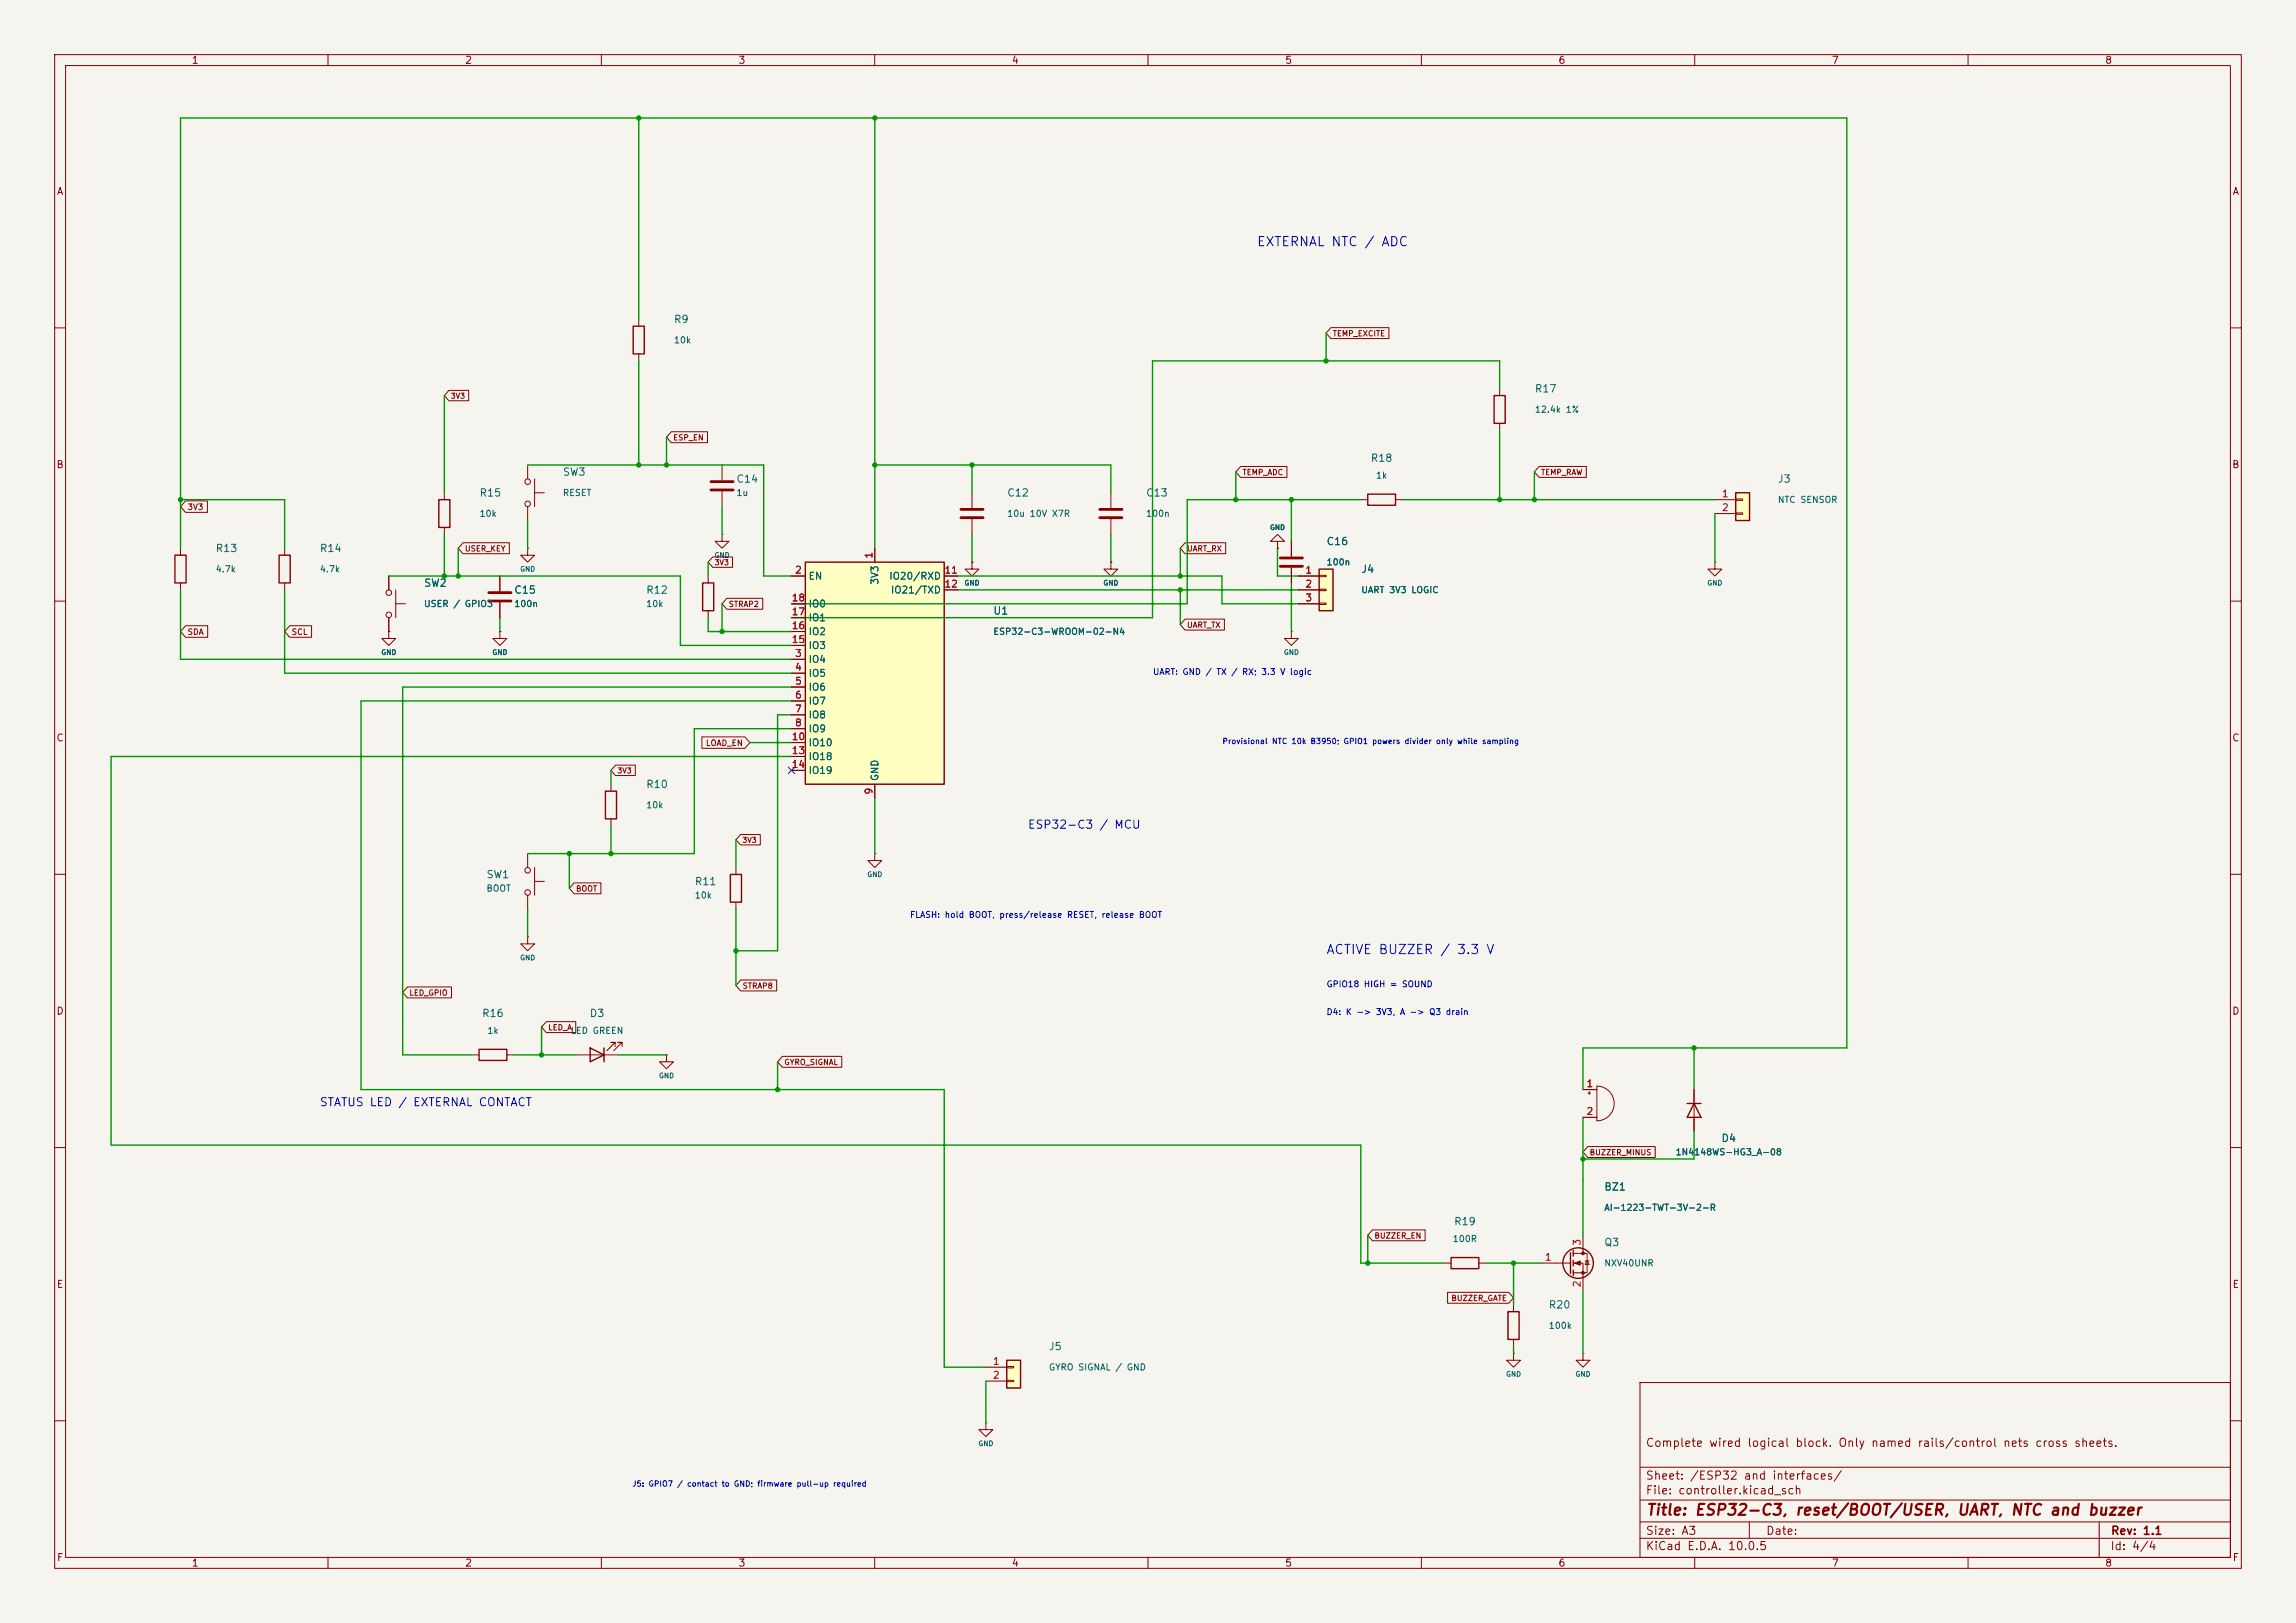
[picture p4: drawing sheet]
<svg xmlns="http://www.w3.org/2000/svg" width="420mm" height="297mm" viewBox="0 0 420 297" stroke-linecap="round" stroke-linejoin="round" font-family="sans-serif">
<defs><g id="words">
<text font-size="2" fill="#840000" x="301" y="277.8">Title: ESP32-C3, reset/BOOT/USER, UART, NTC and buzzer</text>
<g font-size="1.7" fill="#0000c2">
<text x="229.8" y="45.5">EXTERNAL NTC / ADC</text>
<text x="242.5" y="175">ACTIVE BUZZER / 3.3 V</text>
</g>
<g font-size="1.5" fill="#0000c2">
<text x="187.9" y="152">ESP32-C3 / MCU</text>
<text x="58.4" y="202.8">STATUS LED / EXTERNAL CONTACT</text>
</g>
<g font-size="1.5" fill="#840000">
<text x="300.9" y="265.1">Complete wired logical block. Only named rails/control nets cross sheets.</text>
<text x="300.9" y="273.8">File: controller.kicad_sch</text>
<text x="300.9" y="271.1">Sheet: /ESP32 and interfaces/</text>
<text x="300.9" y="281.2">Size: A3</text>
<text x="322.9" y="281.2">Date:</text>
<text x="386" y="281.2">Rev: 1.1</text>
<text x="300.9" y="284">KiCad E.D.A. 10.0.5</text>
<text x="385.9" y="284">Id: 4/4</text>
</g>
<g font-size="1.3" fill="#840000">
<text x="35" y="12">1</text>
<text x="85" y="12">2</text>
<text x="135" y="12">3</text>
<text x="185" y="12">4</text>
<text x="235" y="12">5</text>
<text x="285" y="12">6</text>
<text x="335" y="12">7</text>
<text x="385" y="12">8</text>
<text x="10.3" y="36">A</text>
<text x="408.3" y="36">A</text>
<text x="10.2" y="86">B</text>
<text x="408.2" y="86">B</text>
<text x="10.2" y="136">C</text>
<text x="408.2" y="136">C</text>
<text x="10.2" y="186">D</text>
<text x="408.2" y="186">D</text>
<text x="10.3" y="236">E</text>
<text x="408.3" y="236">E</text>
<text x="10.3" y="286">F</text>
<text x="35" y="287">1</text>
<text x="85" y="287">2</text>
<text x="135" y="287">3</text>
<text x="185" y="287">4</text>
<text x="235" y="287">5</text>
<text x="285" y="287">6</text>
<text x="335" y="287">7</text>
<text x="385" y="287">8</text>
<text x="408.3" y="286">F</text>
</g>
<g font-size="1.3" fill="#006464">
<text x="123.2" y="59.4">R9</text>
<text x="280.7" y="72.1">R17</text>
<text x="102.9" y="87.4">SW3</text>
<text x="134.6" y="88.7">C14</text>
<text x="250.6" y="84.8">R18</text>
<text x="325.1" y="88.7">J3</text>
<text x="87.6" y="91.2">R15</text>
<text x="184.1" y="91.2">C12</text>
<text x="209.5" y="91.2">C13</text>
<text x="39.4" y="101.4">R13</text>
<text x="58.4" y="101.4">R14</text>
<text x="242.6" y="100.1">C16</text>
<text x="77.5" y="107.7">SW2</text>
<text x="147.8" y="106.4">EN</text>
<text x="161" y="107.1" transform="rotate(-90 161 107.1)">3V3</text>
<text x="162.6" y="106.4">IO20/RXD</text>
<text x="248.9" y="105.2">J4</text>
<text x="94" y="109">C15</text>
<text x="118.1" y="109">R12</text>
<text x="147.8" y="114">IO1</text>
<text x="147.8" y="111.5">IO0</text>
<text x="162.9" y="108.9">IO21/TXD</text>
<text x="181.6" y="112.8">U1</text>
<text x="147.8" y="119.1">IO3</text>
<text x="147.8" y="116.5">IO2</text>
<text x="147.8" y="121.6">IO4</text>
<text x="147.8" y="124.2">IO5</text>
<text x="147.8" y="126.7">IO6</text>
<text x="147.8" y="129.2">IO7</text>
<text x="147.8" y="131.8">IO8</text>
<text x="147.8" y="134.3">IO9</text>
<text x="147.8" y="136.9">IO10</text>
<text x="147.8" y="139.4">IO18</text>
<text x="147.8" y="141.9">IO19</text>
<text x="161" y="143" transform="rotate(-90 161 143)">GND</text>
<text x="118.1" y="144.5">R10</text>
<text x="88.9" y="161">SW1</text>
<text x="127" y="162.3">R11</text>
<text x="88.1" y="186.4">R16</text>
<text x="107.8" y="186.4">D3</text>
<text x="314.8" y="209.3">D4</text>
<text x="293.4" y="218.2">BZ1</text>
<text x="265.9" y="224.5">R19</text>
<text x="293.4" y="228.4">Q3</text>
<text x="283.2" y="239.8">R20</text>
<text x="191.8" y="247.4">J5</text>
</g>
<g font-size="1.3" fill="#a90000">
<text x="314.9" y="91.3">1</text>
<text x="314.9" y="93.8">2</text>
<text x="145.3" y="105.3">2</text>
<text x="159.9" y="102.3" transform="rotate(-90 159.9 102.3)">1</text>
<text x="172.7" y="105.3">11</text>
<text x="172.7" y="107.8">12</text>
<text x="238.7" y="105.3">1</text>
<text x="238.7" y="107.8">2</text>
<text x="144.7" y="112.9">17</text>
<text x="144.7" y="110.4">18</text>
<text x="238.7" y="110.4">3</text>
<text x="144.7" y="118">15</text>
<text x="144.7" y="115.4">16</text>
<text x="145.3" y="120.5">3</text>
<text x="145.3" y="123.1">4</text>
<text x="145.3" y="125.6">5</text>
<text x="145.3" y="128.1">6</text>
<text x="145.3" y="130.7">7</text>
<text x="144.7" y="135.8">10</text>
<text x="145.3" y="133.2">8</text>
<text x="144.7" y="138.3">13</text>
<text x="144.7" y="140.8">14</text>
<text x="159.9" y="145.5" transform="rotate(-90 159.9 145.5)">9</text>
<text x="290.1" y="199.3">1</text>
<text x="290.1" y="204.3">2</text>
<text x="282.5" y="231">1</text>
<text x="289.4" y="228.1" transform="rotate(-90 289.4 228.1)">3</text>
<text x="289.4" y="235.7" transform="rotate(-90 289.4 235.7)">2</text>
<text x="181.5" y="250.1">1</text>
<text x="181.5" y="252.6">2</text>
</g>
<g font-size="1.2" fill="#006464">
<text x="123.2" y="63.1">10k</text>
<text x="280.7" y="75.8">12.4k 1%</text>
<text x="251.6" y="87.9">1k</text>
<text x="87.6" y="94.9">10k</text>
<text x="102.9" y="91">RESET</text>
<text x="134.6" y="91">1u</text>
<text x="184.1" y="94.9">10u 10V X7R</text>
<text x="209.5" y="94.9">100n</text>
<text x="325.1" y="92.3">NTC SENSOR</text>
<text x="39.4" y="105">4.7k</text>
<text x="58.4" y="105">4.7k</text>
<text x="242.6" y="103.7">100n</text>
<text x="77.5" y="111.4">USER / GPIO3</text>
<text x="94" y="111.4">100n</text>
<text x="118.1" y="111.4">10k</text>
<text x="248.9" y="108.8">UART 3V3 LOGIC</text>
<text x="181.6" y="116.4">ESP32-C3-WROOM-02-N4</text>
<text x="118.1" y="148.2">10k</text>
<text x="88.9" y="163.4">BOOT</text>
<text x="127" y="164.7">10k</text>
<text x="89" y="189.5">1k</text>
<text x="104.3" y="189.5">LED GREEN</text>
<text x="306.4" y="211.7">1N4148WS-HG3_A-08</text>
<text x="293.4" y="221.9">AI-1223-TWT-3V-2-R</text>
<text x="265.6" y="227.6">100R</text>
<text x="293.4" y="232">NXV40UNR</text>
<text x="283.2" y="243.4">100k</text>
<text x="191.8" y="251.1">GYRO SIGNAL / GND</text>
</g>
<g font-size="1.1" fill="#840000">
<text x="34.2" y="93.6">3V3</text>
<text x="34.2" y="116.4">SDA</text>
<text x="53.2" y="116.4">SCL</text>
<text x="129" y="136.8">LOAD_EN</text>
</g>
<g font-size="1.1" fill="#0000c2">
<text x="210.8" y="123.8">UART: GND / TX / RX; 3.3 V logic</text>
<text x="166.4" y="168.2">FLASH: hold BOOT, press/release RESET, release BOOT</text>
<text x="242.6" y="180.9">GPIO18 HIGH = SOUND</text>
<text x="242.6" y="186">D4: K -&gt; 3V3, A -&gt; Q3 drain</text>
</g>
<g font-size="1" fill="#840000">
<text x="243.7" y="61.8">TEMP_EXCITE</text>
<text x="82.4" y="73.2">3V3</text>
<text x="123" y="80.8">ESP_EN</text>
<text x="227.2" y="87.2">TEMP_ADC</text>
<text x="281.8" y="87.2">TEMP_RAW</text>
<text x="84.9" y="101.2">USER_KEY</text>
<text x="217" y="101.2">UART_RX</text>
<text x="130.6" y="103.7">3V3</text>
<text x="133.2" y="111.3">STRAP2</text>
<text x="217" y="115.1">UART_TX</text>
<text x="112.8" y="141.8">3V3</text>
<text x="135.7" y="154.5">3V3</text>
<text x="105.3" y="163.4">BOOT</text>
<text x="74.8" y="182.4">LED_GPIO</text>
<text x="135.7" y="181.2">STRAP8</text>
<text x="100.2" y="188.8">LED_A</text>
<text x="143.4" y="195.1">GYRO_SIGNAL</text>
<text x="290.7" y="211.6">BUZZER_MINUS</text>
<text x="251.3" y="226.9">BUZZER_EN</text>
<text x="265.4" y="238.3">BUZZER_GATE</text>
</g>
<g font-size="1" fill="#0000c2">
<text x="223.5" y="136.4">Provisional NTC 10k B3950; GPIO1 powers divider only while sampling</text>
<text x="115.6" y="272.3">J5: GPIO7 / contact to GND; firmware pull-up required</text>
</g>
<g font-size=".9" fill="#006464">
<text x="232.2" y="97.2">GND</text>
<text x="95.1" y="104.8">GND</text>
<text x="130.6" y="102.3">GND</text>
<text x="176.3" y="107.4">GND</text>
<text x="201.7" y="107.4">GND</text>
<text x="312.2" y="107.4">GND</text>
<text x="69.7" y="120.1">GND</text>
<text x="90" y="120.1">GND</text>
<text x="234.8" y="120.1">GND</text>
<text x="158.6" y="160.7">GND</text>
<text x="95.1" y="175.9">GND</text>
<text x="120.5" y="197.5">GND</text>
<text x="275.4" y="252.1">GND</text>
<text x="288.1" y="252.1">GND</text>
<text x="178.9" y="264.8">GND</text>
</g>
</g></defs>
<path d="M0 0h420v297h-420z" fill="#f5f4ef" stroke="#f5f4ef" stroke-width=".18"/>
<g fill="none" stroke="#840000" stroke-width=".18">
<path d="M10 10h400v277h-400zM12 12h396v273h-396zM60 10v2M110 10v2M160 10v2M210 10v2M260 10v2M310 10v2M360 10v2M10 60h2M274.3 71.1v1.3M274.3 77.5v1.2"/>
<path d="M408 60h2M132.1 85.1v2.8M132.1 89.9v2.8M177.8 90.2v2.8M177.8 95v2.8M236.2 99.1v2.8M10 110h2M33 100.3v1.3M33 106.7v1.3M52.1 100.3v1.3M52.1 106.7v1.3M177.8 102.9v1.2h1.3l-1.3 1.3-1.3-1.3h1.3"/>
<path d="M177.8 102.9h.1M236.2 103.9v2.8M313.7 102.9v1.2h1.3l-1.3 1.3-1.3-1.3h1.3M313.7 102.9h.1M408 110h2M10 160h2M408 160h2M289.6 199.4h2.5M290.7 199.8v.5M292.1 198.8a3.2 3.2 0 0 1 3.2 3.1 3.2 3.2 0 0 1-3.2 3.2zM309.9 199.4v7.6M10 210h2"/>
<path d="M289.6 204.5h2.5M290.4 200h.6M408 210h2M264.2 231.1h1.2M270.5 231.1h1.3M300 253h108v32h-108zM10 260h2M300 278.5h108M300 274.5h108M300 268.5h108M320 278.5v3M384 278.5v6.5"/>
<path d="M408 260h2M60 285v2M110 285v2M160 285v2M210 285v2M260 285v2M300 281.5h108M310 285v2M360 285v2"/>
</g>
<path d="M273.3 72.4h2v5.1h-2zM32 101.6h2v5.1h-2zM51.1 101.6h2v5.1h-2zM308.6 201.9h2.5M309.9 201.9l1.2 2.6h-2.5zM265.4 230.1h5.1v2.1h-5.1z" fill="none" stroke="#840000" stroke-width=".25"/>
<path d="M130 88.1h4.1M130 89.7h4.1M175.8 93.2h4M175.8 94.7h4M234.2 102.1h4.1M234.2 103.6h4.1" fill="none" stroke="#840000" stroke-width=".51"/>
<path d="M317.5 90.2h2.5v5.1h-2.5z" fill="#ffffc2"/>
<g fill="none" stroke="#840000" stroke-width=".25">
<path d="M80.3 91.4h2v5.1h-2zM250.2 90.4h5.1v2.1h-5.1zM317.5 90.2h2.5v5.1h-2.5zM133.6 160h2v5.1h-2zM287.3 229.2v3.8M287.8 228.9v1M287.8 230.6v1M287.8 232.4v1M275.8 240h2.1v5.1h-2.1z"/>
<circle cx="288.7" cy="231.1" r="2.79"/>
</g>
<g fill="none" stroke="#840000" stroke-width=".18">
<path d="M81.3 90.2v1.2M81.3 96.5v1.3M96.5 85.1v2.5M96.5 92.7v2.6M97.8 90.2h1.8M97.8 87.6v5.1M203.2 90.2v2.8M203.2 95v2.8M248.9 91.4h1.3M255.3 91.4h1.2M313.7 91.4h3.8M313.7 94h3.8"/>
<path d="M317.5 91.3h1.3v.3h-1.3zM317.5 93.9h1.3v.2h-1.3zM71.1 105.4v2.6M71.1 113v2.6M72.4 110.5h1.8M72.4 108v5M203.2 102.9v1.2h1.3l-1.3 1.3-1.3-1.3h1.3M203.2 102.9h.1M134.6 158.8v1.2M134.6 165.1v1.3M121.9 193v1.3h1.3l-1.3 1.3-1.3-1.3h1.3M121.9 193h.1"/>
<path d="M276.9 238.8v1.2M281.9 231.1h5.4M287.8 229.4h2.5v3.5h-2.5M287.8 231.1h1.8v5.1M289.6 226.1v3.3M289.9 230.8h.8M290.3 230.8l.4 .6h-.8zM276.9 247.6v1.3h1.2l-1.2 1.3-1.3-1.3h1.3M276.9 247.6h.1M276.9 245.1v1.3M289.6 247.6v1.3h1.2l-1.2 1.3-1.3-1.3h1.3M289.6 247.6h.1"/>
<path d="M180.3 260.3v1.3h1.3l-1.3 1.3-1.2-1.3h1.2M180.3 260.3h.1"/>
<circle cx="96.5" cy="92.2" r=".51"/>
<circle cx="96.5" cy="88.1" r=".51"/>
<circle cx="71.1" cy="108.5" r=".51"/>
<circle cx="71.1" cy="112.5" r=".51"/>
</g>
<path d="M201.2 93.2h4M201.2 94.7h4" fill="none" stroke="#840000" stroke-width=".51"/>
<g fill="#840000" stroke="#840000" stroke-width=".18">
<path d="M288 231.1l1.1-.3v.7z"/>
<circle cx="289.6" cy="229.4" r=".25"/>
<circle cx="289.6" cy="232.9" r=".25"/>
</g>
<path d="M184.1 248.9h2.6v5.1h-2.6z" fill="#ffffc2"/>
<path d="M128.5 106.7h2.1v5.1h-2.1zM107.9 191.8l2.6 1.2-2.6 1.3zM110.5 191.8v2.5M184.1 248.9h2.6v5.1h-2.6z" fill="none" stroke="#840000" stroke-width=".25"/>
<g fill="none" stroke="#840000" stroke-width=".18">
<path d="M132.1 97.8v1.3h1.2l-1.2 1.2-1.3-1.2h1.3M132.1 97.8h.1M129.5 105.4v1.3M129.5 111.8v1.2M160 156.2v1.3h1.3l-1.3 1.3-1.3-1.3h1.3M160 156.2h.1M105.4 193h7.6M112.5 191.5v-.7h-.7h.7l-1.5 1.5M113.8 191.5v-.7h-.8h.8l-1.5 1.5M180.3 250.2h3.8M180.3 252.7h3.8M184.1 250.1h1.3v.2h-1.3z"/>
<path d="M184.1 252.6h1.3v.3h-1.3z"/>
</g>
<path d="M241.3 104.1h2.5v7.7h-2.5z" fill="#ffffc2"/>
<path d="M241.3 104.1h2.5v7.7h-2.5zM110.7 144.8h2.1v5.1h-2.1zM87.6 192h5.1v2.1h-5.1z" fill="none" stroke="#840000" stroke-width=".25"/>
<path d="M236.2 115.6v1.2h1.3l-1.3 1.3-1.3-1.3h1.3M236.2 115.6h.1M237.5 105.4h3.8M237.5 108h3.8M237.5 110.5h3.8M241.3 105.3h1.3v.2h-1.3zM241.3 107.8h1.3v.3h-1.3zM241.3 110.4h1.3v.2h-1.3zM111.8 143.5v1.3M111.8 149.9v1.2M86.4 193h1.2M92.7 193h1.3" fill="none" stroke="#840000" stroke-width=".18"/>
<path d="M147.3 102.9h25.4v40.6h-25.4z" fill="#ffffc2"/>
<path d="M115.8 59.7h2.1v5.1h-2.1zM147.3 102.9h25.4v40.6h-25.4z" fill="none" stroke="#840000" stroke-width=".25"/>
<g fill="none" stroke="#840000" stroke-width=".18">
<path d="M116.8 58.4v1.3M243.4 60h10.7v2h-10.7l-.8-1zM82.1 71.4h3.6v1.9h-3.6l-.8-.9zM116.8 64.8v1.2M122.8 79h6.6v2h-6.6l-.9-1zM33.9 91.7h4v2.1h-4l-.9-1.1zM84.7 99.3h8.5v2h-8.5l-.9-1zM216.8 99.3h7.4v2h-7.4l-.9-1zM226.9 85.4h8.5v2h-8.5l-.8-1zM233.7 99.1h1.2l-1.2-1.3-1.3 1.3h1.3v1.2M236.2 99.1v2.8M281.5 85.4h8.7v2h-8.7l-.8-1z"/>
<path d="M33.9 114.5h4.1v2.1h-4.1l-.9-1zM53 114.5h4v2.1h-4l-.9-1zM71.1 115.6v1.2h1.3l-1.3 1.3-1.3-1.3h1.3M71.1 115.6h.1M71.1 105.4v2.6M71.1 113v2.6M91.4 115.6v1.2h1.3l-1.3 1.3-1.2-1.3h1.2M91.4 115.6h.1M91.4 105.4v2.8M91.4 110.2v2.8M96.5 100.3v1.3h1.3l-1.3 1.3-1.3-1.3h1.3M96.5 100.3h.1"/>
<path d="M130.4 101.9h3.6v1.9h-3.6l-.9-.9zM133 109.5h6.5v2h-6.5l-.9-1zM144.8 105.4h2.5M144.8 118.1h2.5M144.8 115.6h2.5M144.8 113h2.5M144.8 110.5h2.5M160 100.3v2.6M172.7 105.4h2.6M172.7 108h2.6M177.8 102.9h.1M203.2 102.9h.1"/>
<path d="M216.8 113.3h7.2v2h-7.2l-.9-1zM233.7 100.3h.1M236.2 103.9v2.8M237.5 105.4h3.8M237.5 108h3.8M237.5 110.5h3.8M128.4 134.8h7.8l1 1.1-1 1h-7.8zM144.8 120.7h2.5M144.8 123.2h2.5M144.8 125.7h2.5M144.8 128.3h2.5M144.8 130.8h2.5"/>
<path d="M144.8 133.4h2.5M144.8 135.9h2.5M144.8 138.4h2.5M96.5 156.2v2.6M97.8 158.8v5M112.6 140h3.6v1.9h-3.6l-.8-.9zM135.5 152.7h3.6v1.9h-3.6l-.9-.9zM144.8 141h2.5M160 143.5v2.6M96.5 171.5v1.2h1.3l-1.3 1.3-1.3-1.3h1.3M96.5 171.5h.1M96.5 163.8v2.6"/>
<path d="M97.8 161.3h1.8M105 161.6h4.9v2h-4.9l-.9-1zM135.5 179.3h6.6v2h-6.6l-.9-1zM74.5 180.6h8.1v2h-8.1l-.8-1zM99.9 187h5.4v2h-5.4l-.8-1zM143.1 193.3h10.9v2h-10.9l-.9-1zM289.6 199.4h2.5M309.9 199.4v2.5M289.6 204.5h2.5M290.4 209.8h12.4v2h-12.4l-.8-1zM309.9 204.5v2.5M251.1 225.1h9.6v2h-9.6l-.9-1z"/>
<path d="M264.8 236.5h11.2l.9 1-.9 1h-11.2z"/>
<circle cx="96.5" cy="159.3" r=".51"/>
<circle cx="96.5" cy="163.3" r=".51"/>
</g>
<path d="M89.4 108.5h4.1M89.4 110h4.1" fill="none" stroke="#840000" stroke-width=".51"/>
<g fill="none" stroke="#009600" stroke-width=".25">
<path d="M116.8 21.6v36.8M160 21.6v78.7M81.3 72.4v17.8M116.8 66v19.1M242.6 61v5M274.3 71.1v-5.1h-63.5v47h-66M274.3 78.7v12.7M33 91.4h19.1v8.9M81.3 97.8v7.6M96.5 85.1h43.2v20.3h5.1M96.5 95.3v5M121.9 80v5.1"/>
<path d="M132.1 92.7v5.1M160 85.1h43.2v5.1M177.8 85.1v5.1M177.8 97.8v5.1M203.2 97.8v5.1M226.1 86.4v5M236.2 91.4v7.7M248.9 91.4h-31.7v19.1h-72.4M256.5 91.4h57.2M280.7 86.4v5M313.7 94v8.9M33 100.3v-78.7h304.8v170.2h-48.2v7.6"/>
<path d="M33 108v12.7h111.8M52.1 108v15.2h92.7M71.1 105.4h53.4v12.7h20.3M83.8 100.3v5.1M91.4 113v2.6M129.5 102.9v2.5M129.5 113v2.6h15.3M132.1 110.5v5.1M175.3 105.4h48.2v5.1h14M175.3 108h62.2M210.8 105.4h.1M210.8 108h.1"/>
<path d="M210.8 110.5h.1M215.9 110.5h.1M215.9 100.3v5.1M215.9 108v6.3M217.2 105.4h.1M217.2 108h.1M223.5 108h.1M233.7 100.3v5.1h3.8M236.2 108h.1M236.2 110.5h.1M236.2 106.7v8.9M52.1 120.7h.1"/>
<path d="M66 138.4h.1M73.7 128.3h.1M73.7 138.4h.1M127 138.4h.1M137.2 135.9h7.6M142.2 135.9h.1M142.2 138.4h.1M142.2 133.4h.1M144.8 138.4h-124.5v71.2h228.6v21.5h15.3M144.8 133.4h-17.8v22.8h-30.5M144.8 125.7h-71.1v67.3h12.7M144.8 128.3h-78.8v71.1h106.7v50.8h7.6"/>
<path d="M144.8 130.8h-2.6v43.2h-7.6M104.1 156.2v6.4M111.8 141v2.5M111.8 151.1v5.1M134.6 153.7v5.1M160 146.1v10.1M96.5 166.4v5.1M134.6 166.4v13.9M94 193h11.4M99.1 188v5M113 193h8.9M142.2 194.3v5.1"/>
<path d="M309.9 191.8v7.6M172.7 209.6h.1M289.6 204.5v21.6M309.9 207v5.1h-20.3M250.2 226.1v5M271.8 231.1h10.1M276.9 231.1v7.7M289.6 236.2v11.4M180.3 252.7v7.6M276.9 246.4v1.2"/>
</g>
<g fill="#009600" stroke="#009600" stroke-width=".18">
<circle cx="217.2" cy="105.4" r=".13"/>
<circle cx="217.2" cy="107.9" r=".13"/>
<circle cx="223.5" cy="107.9" r=".13"/>
<circle cx="236.2" cy="107.9" r=".13"/>
<circle cx="236.2" cy="110.5" r=".13"/>
<circle cx="210.8" cy="105.4" r=".13"/>
<circle cx="210.8" cy="107.9" r=".13"/>
<circle cx="73.7" cy="128.3" r=".13"/>
<circle cx="210.8" cy="110.5" r=".13"/>
<circle cx="215.9" cy="110.5" r=".13"/>
<circle cx="172.7" cy="209.5" r=".13"/>
<circle cx="142.2" cy="135.9" r=".13"/>
<circle cx="66" cy="138.4" r=".13"/>
<circle cx="73.7" cy="138.4" r=".13"/>
<circle cx="127" cy="138.4" r=".13"/>
<circle cx="142.2" cy="138.4" r=".13"/>
<circle cx="52.1" cy="120.6" r=".13"/>
<circle cx="142.2" cy="133.3" r=".13"/>
<circle cx="289.6" cy="212.1" r=".4"/>
<circle cx="276.9" cy="231.1" r=".4"/>
<circle cx="309.9" cy="191.8" r=".4"/>
<circle cx="215.9" cy="108" r=".4"/>
<circle cx="215.9" cy="105.4" r=".4"/>
<circle cx="236.2" cy="91.4" r=".4"/>
<circle cx="226.1" cy="91.4" r=".4"/>
<circle cx="33" cy="91.4" r=".4"/>
<circle cx="81.3" cy="105.4" r=".4"/>
<circle cx="83.8" cy="105.4" r=".4"/>
<circle cx="132.1" cy="115.6" r=".4"/>
<circle cx="121.9" cy="85.1" r=".4"/>
<circle cx="116.8" cy="21.6" r=".4"/>
<circle cx="116.8" cy="85.1" r=".4"/>
<circle cx="160" cy="21.6" r=".4"/>
<circle cx="177.8" cy="85.1" r=".4"/>
<circle cx="160" cy="85.1" r=".4"/>
<circle cx="104.1" cy="156.2" r=".4"/>
<circle cx="111.8" cy="156.2" r=".4"/>
<circle cx="99.1" cy="193" r=".4"/>
<circle cx="134.6" cy="174" r=".4"/>
<circle cx="250.2" cy="231.1" r=".4"/>
<circle cx="142.2" cy="199.4" r=".4"/>
<circle cx="242.6" cy="66" r=".4"/>
<circle cx="274.3" cy="91.4" r=".4"/>
<circle cx="280.7" cy="91.4" r=".4"/>
</g>
<path d="M144.2 140.4l1.2 1.2M145.4 140.4l-1.2 1.2" fill="none" stroke="#000084" stroke-width=".18"/>
<use href="#words"/>
</svg>
